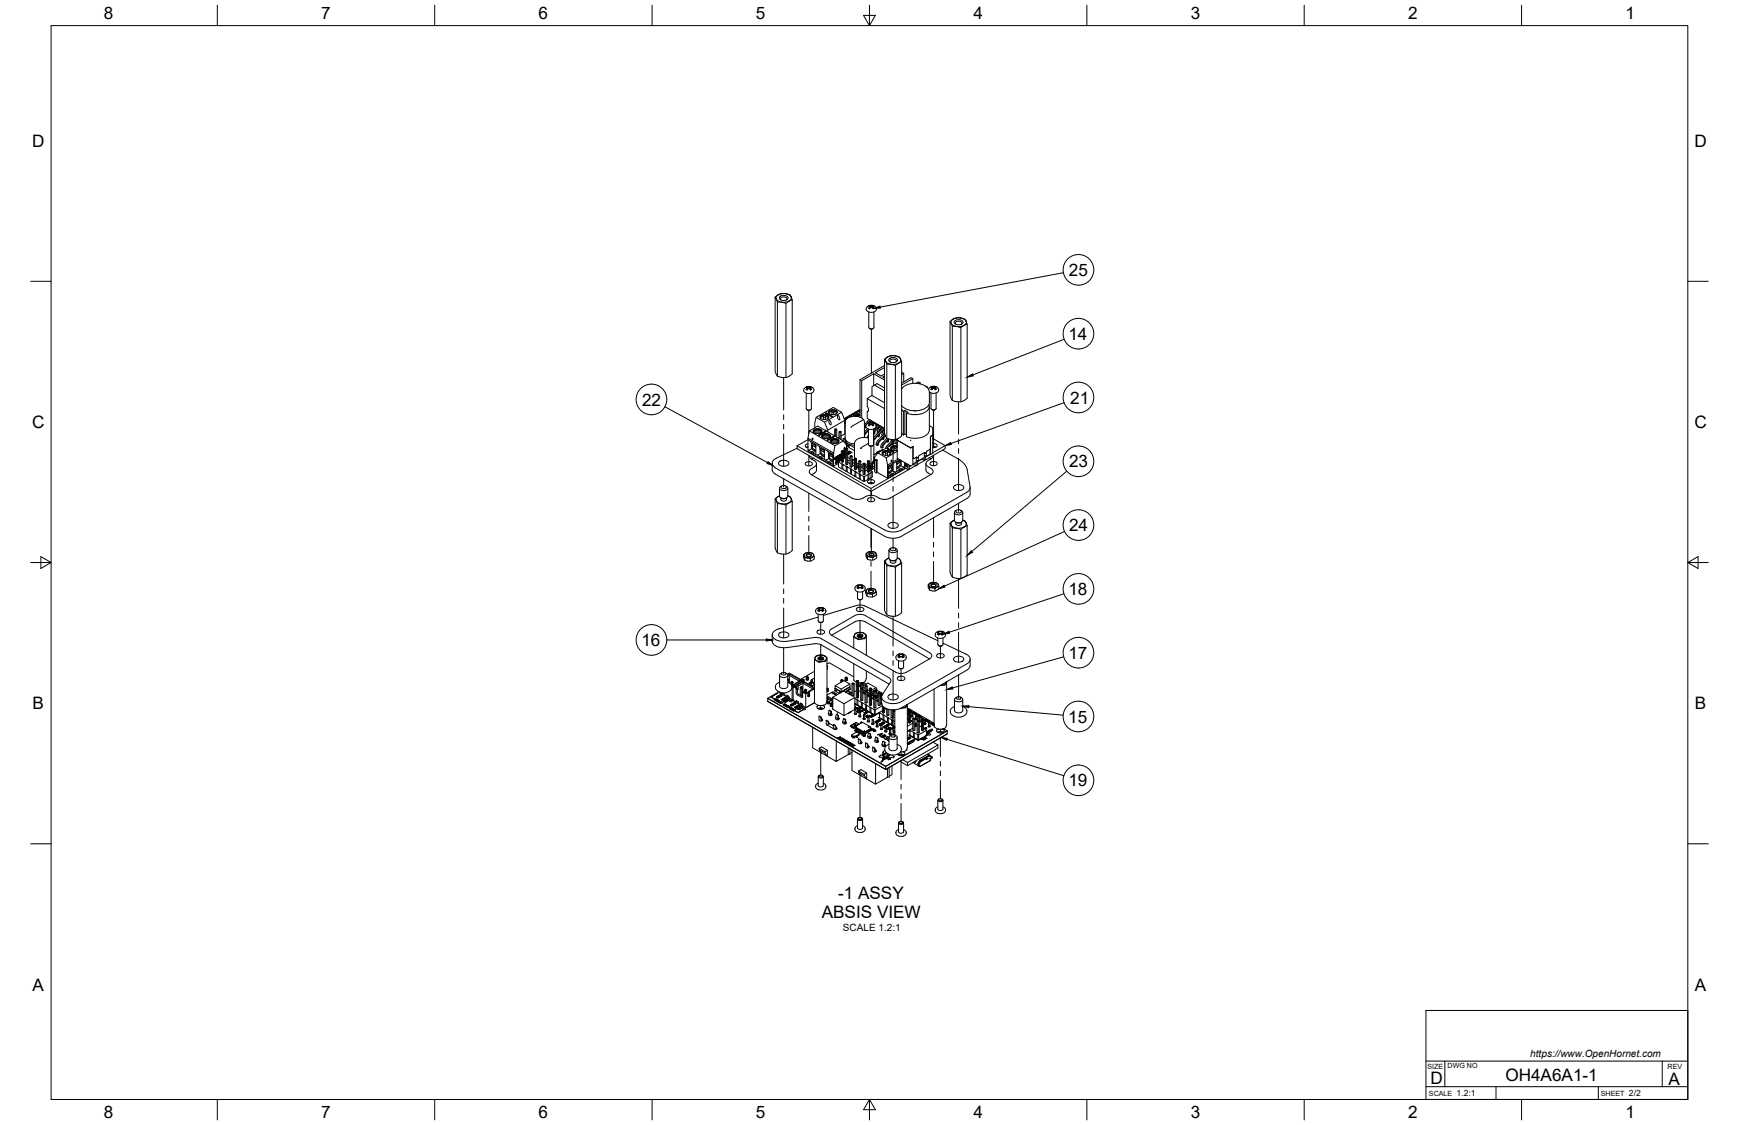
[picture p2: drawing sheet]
<svg xmlns="http://www.w3.org/2000/svg" width="864mm" height="559mm" viewBox="0 0 864 559" stroke-linecap="round" stroke-linejoin="round" font-family="sans-serif">
<defs><g id="words">
<g font-size="8.5">
<text x="52" y="9">8</text>
<text x="160" y="9">7</text>
<text x="267" y="9">6</text>
<text x="375" y="9">5</text>
<text x="483" y="9">4</text>
<text x="591" y="9">3</text>
<text x="699" y="9">2</text>
<text x="807" y="9">1</text>
<text x="16" y="73">D</text>
<text x="841" y="73">D</text>
<text x="531" y="137">25</text>
<text x="531" y="169">14</text>
<text x="319" y="201">22</text>
<text x="531" y="200">21</text>
<text x="16" y="213">C</text>
<text x="841" y="213">C</text>
<text x="531" y="232">23</text>
<text x="531" y="264">24</text>
<text x="531" y="296">18</text>
<text x="319" y="321">16</text>
<text x="531" y="327">17</text>
<text x="16" y="352">B</text>
<text x="842" y="352">B</text>
<text x="531" y="359">15</text>
<text x="531" y="391">19</text>
<text x="416" y="447">-1 ASSY</text>
<text x="408" y="456">ABSIS VIEW</text>
<text x="16" y="492">A</text>
<text x="842" y="492">A</text>
<text x="710" y="538">D</text>
<text x="748" y="537">OH4A6A1-1</text>
<text x="829" y="539">A</text>
<text x="52" y="555">8</text>
<text x="160" y="555">7</text>
<text x="267" y="555">6</text>
<text x="375" y="555">5</text>
<text x="483" y="556">4</text>
<text x="591" y="555">3</text>
<text x="699" y="556">2</text>
<text x="807" y="556">1</text>
</g>
<g font-size="5">
<text x="419" y="462">SCALE 1.2:1</text>
<text x="760" y="525">https://www.OpenHornet.com</text>
</g>
<g font-size="4.3">
<text x="723" y="544">1.2:1</text>
<text x="809" y="544">2/2</text>
</g>
<g font-size="3.5">
<text x="709" y="531">SIZE</text>
<text x="719" y="530">DWG NO</text>
<text x="828" y="531">REV</text>
<text x="710" y="544">SCALE</text>
<text x="795" y="544">SHEET</text>
</g>
</g></defs>
<!-- layer: Visible -->
<g fill="none" stroke="#000" stroke-width=".5">
<path d="M385 148v1M385 148v36l1 3h2h3l2-1v-37M385 149l1 1h2M385 149l3 1M386 150v37M386 146l-1 1v2M386 146l-1 2M387 147a2.1 2.1 0 0 1 3 0 2.1 2.1 0 0 1 1 2 2.1 2.1 0 0 1-2 0 2.1 2.1 0 0 1-2-2zM388 149a1.5 1.5 0 0 1 1-2 1.5 1.5 0 0 1 2 1v1M390 146h2l1 1M390 146h-4M390 146l3 1"/>
<path d="M390 151v36M392 150l-2 1-2-1M392 150h-4M393 147v1a.7 .7 0 0 1 0 1 .7 .7 0 0 1-1 0v1M393 147v2l-1 1M430 153a2.7 2.7 0 0 1 3-2 2.7 2.7 0 0 1 2 2v2h-3l-2-1zM431 155v8a1.5 1.5 0 0 0 3 0v-8M432 152h.1M432 152h-1h1M432 153h-1h1h1M432 153h.1M432 152v1"/>
<path d="M432 152l1 1M432 152h1M433 152v1M433 152h.1M433 153h.1M433 152l1 1M434 153h.1M434 152h-1M434 153h-1M434 152h.1M472 160v1M472 160v36l1 3 2 1 3-1 2-1v-37"/>
<path d="M474 159a2.1 2.1 0 0 1 3 0 2.1 2.1 0 0 1 1 2 2.1 2.1 0 0 1-2 0 2.1 2.1 0 0 1-2-2zM477 158l2 1h1M477 158h-3l-2 2M477 158l3 1M477 158h-1a2.7 2.7 0 0 0-4 3M480 159v1a.7 .7 0 0 1 0 1 .7 .7 0 0 1-1 0v1M480 159v2l-1 1M432 163h2M439 178l1 1M439 178v37l1 3h3h2l3-1v-37M440 179v2h3M440 179l3 2"/>
<path d="M441 177h3h3v1M441 177l-2 1M441 177h4l2 1M441 177l-1 1v1M442 178a2.1 2.1 0 0 1 2-1 2.1 2.1 0 0 1 1 2 2.1 2.1 0 0 1-2 1 2.1 2.1 0 0 1-1-2zM442 180a1.5 1.5 0 0 1 1-2 1.5 1.5 0 0 1 2 1v1M447 178v1a.7 .7 0 0 1 1 1 .6 .6 0 0 1-1 0h-1M447 178v1l-1 1M472 161l3 1M472 161h1a.9 .9 0 0 0 0 1 .9 .9 0 0 0 1 0h1M473 162v37M475 161a1.5 1.5 0 0 1 1-2 1.5 1.5 0 0 1 2 2h-1"/>
<path d="M477 163v37M479 162l-2 1-2-1M479 162h-4M399 193a2.7 2.7 0 0 1 3-1 2.7 2.7 0 0 1 2 2v1h-3h-2zM400 195v8a1.5 1.5 0 0 0 3 0v-8M401 192h.1M401 192h-1h1M401 193h-1l1 1M401 192v1M401 193v1l1-1M401 193h.1M401 192h1"/>
<path d="M401 192l1 1M402 192v1M402 193l1 1M402 192h.1M402 193h.1M402 193h1M403 193l-1 1M403 192l-1 1M403 193v1M403 192h.1M403 192h-1M427 189h1"/>
<path d="M431 198l8 5M433 196l-2 2v4M433 196l6 4M434 186l-6 3v19M434 191l5 3M439 182l-12 7v18M439 193l-3-2-3 1v4M439 187h-1l1 1M439 189l-5-3v6M439 183l-4 2 3 2 1-1M440 181v37M445 182v36"/>
<path d="M446 180l-1 2-2-1M446 180l-3 1M448 185h1v5M448 190l4-2h1v2M448 193l2-2h2l4-1 3 1 2 3 1 6a8 8 0 0 1-11 4l-3-3M448 193h.1M449 185l-1 1M453 188l-5 3M455 190h1l1 1M457 190l-1 1M460 192h1M460 192l1 1"/>
<path d="M461 193a2.8 2.8 0 0 1 5 0v2h-1h-3M462 195v8a1.5 1.5 0 0 0 3 0M463 192h.1M463 192h-1h1M463 193h.1M463 193h-1l1 1 1-1M463 192v1M463 192h1M464 192v1M464 192h.1M464 193h.1M464 192l1 2-1-1"/>
<path d="M465 192h-1M465 195v8M401 203h2M401 218l1-4 4-2 13 7v-1l1 1M401 218l-5 3M401 218l4 3v5l-1-1v1l3 2v-1l-1-1 1-1M402 214l13 7M403 219v2M403 218h1M403 218h.1M404 218h-1M404 214a2.6 2.6 0 0 1 4 0"/>
<path d="M404 214a2.5 2.5 0 0 1 4 0 2.2 2.2 0 0 1-2 1 2.2 2.2 0 0 1-2-1zM404 215v-1l2-1 2 1v1M404 214h2l2 1zM405 212v-5l4 3 2 5M405 215h2M405 207l9-5 4 3 2 4v7l-2 1M406 216l4-2zM407 207a2.6 2.6 0 0 1 5 0M407 208l2-1v1M407 207a2.5 2.5 0 0 1 5 0 2.2 2.2 0 0 1-3 1 2.2 2.2 0 0 1-2-1zM408 208v-1l1-1 2 1v1M408 217a2.6 2.6 0 0 1 4 0"/>
<path d="M408 216a2.5 2.5 0 0 1 4 1 2.2 2.2 0 0 1-2 1 2.2 2.2 0 0 1-2-2zM408 217l1-1h1h2v1M408 217h4l-1-1-3 1M408 217h.1M409 218h3M409 207h.1M409 207h1M410 214v1M410 214h.1M410 205l3 2zM410 207l1 1M410 207v1"/>
<path d="M410 207h.1M410 205v1M411 219l3-2-3 2zM411 205a2.6 2.6 0 0 1 5 0M412 204a2.5 2.5 0 0 1 4 1 2.2 2.2 0 0 1-3 1 2.2 2.2 0 0 1-1-2zM412 205v-1h1h2l1 1M412 209l1 1v1l-1-1zM412 219a2.6 2.6 0 0 1 5 0M413 218a2.5 2.5 0 0 1 4 1 2.2 2.2 0 0 1-3 1 2.2 2.2 0 0 1-1-2zM413 220l1-1 2 1M413 220v-1l1-1 2 1v1M413 205h1"/>
<path d="M413 204l-1 1M413 204v2M413 204h.1M414 217h.1M414 204l2 1M414 204v2M414 204h.1M415 213v4M415 213h.1M415 213h1zM415 213v1v3M416 213v4"/>
<path d="M416 206l1 1v2l-1-1zM416 220h-3M417 217h-1M417 215v3M417 214h.1M417 215h1zM418 215v3M418 205l-9 5M419 219l1 1M419 208h1l-9 6M419 208l4-1-1-1-2 1v1M420 210h.1"/>
<path d="M420 212v1M420 212h.1M420 218l1 2h3M420 218h-1M420 219v-1l1 2M420 209h.1M420 218v1M420 219v1l2 1M421 220l-1 1v-1M421 220h-1M422 206l3-1-2 1v1M423 207l-2 1"/>
<path d="M423 212l6-4 1 9M423 212h.1M423 207h.1M425 206v1l1-1M425 206v1l1-1-1 1M425 206l-1 1 1-1v1M425 206h.1M425 206l-1 1M425 205h1l-3 1h1M425 206h2zM425 206v1M426 206h1"/>
<path d="M426 207h.1M426 206h.1M426 206h-1M426 206h1h-1zM427 206h.1M427 205l-1-1h1l-2 1M427 206h-1M427 206l-1-1-2 1 1 1M427 204v1M427 203l-1 1v1M429 208l-2-1h-2l-5 1v1v9M430 212h-1"/>
<path d="M430 212l-1 1M430 211a2.7 2.7 0 0 1 3-1 2.7 2.7 0 0 1 2 1l-1 2h-2l-2-1zM431 204v4l8 5-5 5M431 202v2M431 213l-2 2M431 204h.1M431 214h.1M431 213v8a1.5 1.5 0 0 0 3 0v-8M431 213l-2 3M431 214l-2 3M431 217l-4 1-2 1-1 9M431 216v1"/>
<path d="M432 210h.1M432 210h-1h1M432 208l-3 3M432 211h-1l1 1 1-1M432 211h.1M432 210v1M432 210h1M432 209l-3 3M433 210v1M433 209l-1 1M433 210h.1M433 211h.1"/>
<path d="M433 209v1M433 211h1l-1 1v-1M433 210h1h-1M434 210h-1M434 216h.1M434 219v9l-2 3M434 210h.1M434 213h.1M434 214v2v-1M434 218v1M435 213h.1M435 210h-1"/>
<path d="M435 210v1M435 212h.1M436 211l-2 3M436 215h.1M436 211l-1 1M436 211h-1M436 217h.1M436 213h.1M437 216l-1 1v-1M437 211l-3 4M437 213v1M437 212l-3 3"/>
<path d="M437 212l-1 1v2M438 212l-2 3M438 218h1M438 214h.1M438 212l-1 2M439 212l-5 5M439 217v1M439 215h.1M439 213l-5 5M439 214v2M439 213l-1 2v2M439 215l-3 4-1 2h1v-2l4-3"/>
<path d="M440 216l-4 5M440 218h.1M440 219l1 1M440 218l-2 2-1 2 1 1 1-2 2-3M441 218v2v-1M442 218l-3 4M443 218v1M443 218l-3 5M444 220v1M444 218l-3 4M445 218l-3 4M445 218h.1"/>
<path d="M445 218v2M446 219h.1M446 218v10M446 220h-1M446 219l-1 1M446 219l6 3h1M448 215l1 1M448 203l1 1M449 216h1M449 204v12M452 219h.1M454 204h1"/>
<path d="M461 201a5 5 0 0 1-6 5l-5-1M462 211l1 1v4M462 202v12a8 8 0 0 1-10 3h-2v-12h1l-2-1v12M463 203h2M463 212v1M463 216l-1 1v9M463 216l-1 1v6M463 218l6 3M463 216v9M463 216h.1M383 230l1 4 1 2 55 30M387 229a2.9 2.9 0 0 1 5 1 2.8 2.8 0 0 1-3 2 2.8 2.8 0 0 1-2-2z"/>
<path d="M396 221l37 22v1l-37-21zM396 223l-10 5a2.5 2.5 0 0 0-3 2 2.5 2.5 0 0 0 2 2l55 31M400 230l1-1a1.3 1.3 0 0 1 2 0 1.3 1.3 0 0 1 0 2 1.6 1.6 0 0 1-3-1zM401 220a1.1 1.1 0 0 0-1 1 1.1 1.1 0 0 0 1 1M401 222h-1M402 226l1 2M403 220v3l2 1M403 228l2 1v2l-3 3v1l1 1M403 221l2 1M403 223l-2 1h2v1l-2-1v-6l13 7M403 221l1 2 1 1M404 228h-1"/>
<path d="M404 224h-1M404 221l-1-1 1 1M405 221h.1M405 222h.1M405 224l-2 1M405 221v1M405 230v4l-2 2M406 221l3 2v5M407 222v1l2 1M407 223v2l2 2M408 223l1 1-1-1M408 224v1l1 1"/>
<path d="M408 227v1l4 2v-1l-2-1h2M408 227l1 1M408 227l-1 1M409 226l-2 1M409 224v1M409 227h-1M409 224h.1M409 228h.1M409 223h.1M409 223v1M410 223l4 3v5l-2-1v1l2 1M411 224l1 2 1 1"/>
<path d="M411 225l1 3 2 1M412 226v2l2 1M413 229h-1M413 226l-1-1 1 1M413 220h3M413 227h.1M413 227h1M413 229l-1 1M414 227h.1M414 227h-1M414 226v1M414 226l-1 1"/>
<path d="M414 226h.1M415 227l-1 1zM415 227v1M415 227h.1M415 229v1zM415 227l-1 1M415 230h.1M415 228h1l-1 1zM415 227l1-1-1 2zM415 229h.1M416 228l-1 1M416 228h.1"/>
<path d="M416 230h-1M416 227l-1 1M416 227h-1M416 230h.1M416 229v1zM416 229h.1M416 229v1M416 227h.1M416 226h1l-1 1zM416 226v1M416 230l-2 2M416 226h.1"/>
<path d="M416 227v1M417 226l-1 1M417 226h.1M417 226h-1M417 228h.1M417 227v1zM417 229h.1M417 227h.1M417 227v1M417 226v1zM417 228v1M417 228l-1 1"/>
<path d="M417 226v1M418 228h-1M418 226h.1M418 227h.1M418 228l-1 1M418 225l-1 1M418 228h.1M418 224h.1M418 224v5v1M418 228l-2 1M418 224h1h-1M418 230l-2-1v3l2 1"/>
<path d="M419 231l1 1v2l-1-1v-3h-1v3h1M419 224h-1M419 224v5l-1 1v-6M419 225h.1M419 222v6M420 227v-5l-1 1v5M420 223h.1M420 223v8M420 227l-1 1M420 223h1h-1M420 225h1M420 232h1v2l1 1v-2l-1-1"/>
<path d="M420 234h1M420 223v-2l-1-2-4 2-1 4v7M420 221l2 1v-1l2 1M420 222l4 2M420 225h1zM420 223v2M421 221h1M421 223h-1M421 223v8h-1v-5v-1M421 224l1 1-1 1 1-1-1 1M421 227l1 1M421 230h1"/>
<path d="M421 224h1M422 224l1 1M422 225h-1M422 221h2M422 225h.1M422 224h.1M422 227v5h1M422 228l-1 1M422 226h1M422 233h1v3l2 1v-3l-2-1M422 235h1M423 227h.1"/>
<path d="M423 227h-1h1v5v-5M423 225h.1M423 225h-1M423 231l1 1M423 230v1M424 228v5h1M424 229l-1-1v2h1M424 228h.1M425 228h.1M425 234l2 2M425 237h.1M425 228h-1h1v5v-5"/>
<path d="M425 234v3l2 1v-3M425 231l1 1M425 230h1M425 232l1 1M425 231h1M426 231v1h-1M426 229v5l1 1M426 231h.1M427 229h.1M427 238h.1M427 229h-1h1v6v-1v-5M427 223h.1"/>
<path d="M427 231h2M427 233l2 1M427 232l2 1M427 232h2M429 230v1zM429 230v6M429 230h1l-1 1M429 237v2zM429 237l-2-1v2l2 1M429 230h.1M430 230v6h-1v-5M431 229h.1"/>
<path d="M431 229v5v1M431 231h-1M431 233l-1 1M431 232l-1 1M431 232h-1M431 239l1-1a1.3 1.3 0 0 1 2 0 1.3 1.3 0 0 1-1 2 1.6 1.6 0 0 1-2-1zM431 229h1h-1M431 236l-2 1M431 220l-4 3M431 240h3M431 235v3M431 235v3l-2 1"/>
<path d="M432 229h-1M432 221h1M432 229v5l-1 1v-6M432 233l1 1v3l-2 1M432 231h.1M432 233h1M432 233h.1M433 232l-1 1M433 232l1 1M433 231l-1 1M433 234l-2 1M433 231v1"/>
<path d="M434 229l-1 1-1 1M434 233h-2M434 233h-1M434 229h.1M434 229l-1 1M434 227h.1M434 228h.1M434 230l-1 1v1h-1v-1M434 231l-1 1M434 228l1 1v6l-1-1v-6h1h1v7l5 3M436 225h.1M436 235h-1"/>
<path d="M436 228l-1 1M436 224h.1M436 224v1M437 224h.1M437 224h-1M438 224h.1M438 225a2.6 2.6 0 0 1 4 0M438 223l-4 3M438 224a2.5 2.5 0 0 1 4 1 2.2 2.2 0 0 1-2 1 2.2 2.2 0 0 1-2-2zM438 223h.1M438 222v1M440 225h1"/>
<path d="M440 225l-2 1 1-1 1-1 2 1v1l-1-1M440 225v1M440 225h.1M440 223l4 2zM441 225v1M441 225h.1M441 231l-1-4-4-2-2 2v7M441 223h.1M441 232h.1M441 232v1M441 233h.1M441 235l2 1"/>
<path d="M442 232l1-1zM442 235h1M443 228v1zM443 229h.1M443 221h.1M443 232v2l-2 1M443 220v1M443 231v3l-2 1M444 230l-1 2-2 1M444 222l-1 1M444 222v2M444 222h.1"/>
<path d="M444 223h1M445 222h1M445 222v2M445 222h.1M445 229h.1M445 230h.1M445 229l1 1M445 231h1M445 230h1M446 233l1 1M446 222h-3v1M446 228h.1"/>
<path d="M446 221l-2-1-8 5M446 224l-6 3M446 222h-3l-1 1M446 221h-1a1.4 1.4 0 0 0-2 0 1.5 1.5 0 0 0 0 3h3M446 230l2-1-1 2-2 2M446 229h1l-1 1M446 228l-5 3v7l2-1v-1l-2 1v-5l4-3M447 228l-2 1v5l2-1v1l-4 2v-1l2-1h-2M447 230v1l-2 1M447 231l2 1-2 1-1-1M449 230v3l-2 1v-1M450 230v2v-1"/>
<path d="M450 233l-17 10M450 230v1M450 231h1M451 230v2h-1M451 231v2M452 231v2h-1l-2-1M452 231v1M453 222v9h-1l-6-3M453 228h1M453 231h.1M453 222v6l2-1M455 230h-1"/>
<path d="M455 231l-22 13M455 230v1M455 227h.1M455 227v3l-2 1M456 229v2h-1h-2M456 227h-1M456 227v2h-1M459 227v2M459 225l-2 1-1 1M459 225h.1M459 225v2l-3 2M460 227v1l-1 1-1-1"/>
<path d="M460 230v4l2 2M460 225h-1M460 225v2l-1-1M461 227l1 1M462 223l-2 2M462 223v3l-2 1M462 226l-2 1M462 230l1-1a1.3 1.3 0 0 1 2 0 1.3 1.3 0 0 1 0 2 1.6 1.6 0 0 1-3-1zM462 228l-2 1v2l3 2v2l-1 1M462 236l-20 11a8 8 0 0 1-8-1 8 8 0 0 0-7 2l-4-1-20-11M463 225l-1 1M463 222h2"/>
<path d="M463 220a1.2 1.2 0 0 1 2 1 1.2 1.2 0 0 1-1 1h-1M463 226l-1 2M468 224l9 5a8 8 0 0 1 3 4l2 9-1 2-33 19a9 9 0 0 1-9 0M469 221v2l-13 8M469 221l-6 4M385 248v24l1 3h2h3l2-2v-24M385 249l1 1h2M385 249l3 1M386 250v25M386 247l-1 1v1M387 246a2.4 2.4 0 0 0 4 0M387 246l-1 1"/>
<path d="M387 242v4M388 247l1 1 2-1M388 247a1.4 1.4 0 0 0 1 2 1.4 1.4 0 0 0 2-2M388 242a1.2 1.2 0 0 1 1-1 1.2 1.2 0 0 1 1 1 1.4 1.4 0 0 1-2 0zM388 241a1.3 1.3 0 0 0-1 2 1.3 1.3 0 0 0 2 1 1.3 1.3 0 0 0 2-1 1.3 1.3 0 0 0-1-2M388 250l2 1M390 251v24M391 246l2 2M391 242v4M393 248v1M393 248a3 3 0 0 1-5 2M393 249l-3 2"/>
<path d="M431 248l1-1a1.3 1.3 0 0 1 2 0 1.3 1.3 0 0 1-1 2 1.6 1.6 0 0 1-2-1zM472 260v24l1 3h2h3l2-2v-24M473 259l-1 1v1M474 241a2.8 2.8 0 0 1 5 2 2.8 2.8 0 0 1-3 1 2.8 2.8 0 0 1-2-2zM474 258a2.4 2.4 0 0 0 4 0M474 258l-1 1M474 255v4M475 254a1.6 1.6 0 0 0 0 2 1.6 1.6 0 0 0 2 0l1-1v-1M475 259l1 1 1-1v2a1.4 1.4 0 0 1-2 0 1.4 1.4 0 0 1 0-2zM475 254a1.2 1.2 0 0 1 1-1 1.2 1.2 0 0 1 1 2 1.4 1.4 0 0 1-2-1zM475 253v1M477 253v1"/>
<path d="M478 258l2 2M478 255v4M480 260v1M480 260v1l-1 1M482 242v3M482 245l-2 3-32 18a9 9 0 0 1-9 0M399 276l1 2 1 1 3-1v-2M399 276l1 1M399 276l2 1M400 277h1M400 277v1M400 275l-1 1"/>
<path d="M400 275a1.2 1.2 0 0 1 2 0 1.2 1.2 0 0 1 1 1 1.6 1.6 0 0 1-3-1zM401 276a.9 .9 0 0 1 1-1 .9 .9 0 0 1 1 1M401 277l1 1M401 277h1M402 274l-2 1M402 274l2 1M402 278v1M403 277l-1 1M403 277h-2M404 275v1M404 275l-1 2M404 276l-1 1"/>
<path d="M430 275l1 3h1h3v-1v-1M430 276l1 1M430 276l2 1 2-1M431 277h2M431 277v1M431 274l-1 1v1M431 274l-1 2M431 275a1.2 1.2 0 0 1 2-1 1.2 1.2 0 0 1 1 2 1.6 1.6 0 0 1-3-1zM432 276a.9 .9 0 0 1 1-1 .9 .9 0 0 1 1 1M432 276h1M433 274h-2M433 274l2 1"/>
<path d="M433 277v1M434 276l-1 1M435 275v1M435 275l-1 1M435 276h-1M439 279v24l1 2 3 1h2l3-2v-24M440 280v1h3M440 280l3 1M441 277l-2 2 1 1M441 277l-1 1v2M441 260a2.9 2.9 0 0 1 5 1 2.8 2.8 0 0 1-3 2 2.8 2.8 0 0 1-2-2zM441 277h.1"/>
<path d="M441 273v4M441 277a2.5 2.5 0 0 0 5 0M442 278l2 1 1-1M442 272a1.6 1.6 0 0 0 0 3 1.6 1.6 0 0 0 3-1h1l-1-2M442 278a1.5 1.5 0 0 0 1 2 1.5 1.5 0 0 0 2-1M442 272a1.2 1.2 0 0 1 2 0 1.2 1.2 0 0 1 0 1 1.4 1.4 0 0 1-2-1zM443 272l-1 1M444 272l1 1M445 278v1M446 277l1 1M446 273v4M447 278l1 2"/>
<path d="M447 278v2l-1 1M448 280l-2 1M472 261l3 1M472 261h1a.9 .9 0 0 0 0 1 .9 .9 0 0 0 1 0h1M473 262v25M475 262l2 1M477 263v24M479 262l-2 1M479 262h-4M480 261l-1 1M425 291h1h2l2 1v1l-2 1h-2l-1-1zM426 294v3a1.5 1.5 0 0 0 2 0v-3"/>
<path d="M426 291h.1M426 291v1M426 298h2M426 291l1 1M426 291h1M427 292h-1M427 292h.1M427 291h.1M427 292h1M428 292h-1M428 292h.1M428 291h1h-1"/>
<path d="M428 291v1M428 291h-1M428 291h.1M428 291l1 1h-1M430 293v3l2 1 2-1 1-1v-1M430 294l2 1M430 294l1 1h1M431 295v1M431 293l2-1 2 1M431 293l-1 1M431 293h-1v1M431 293a1.2 1.2 0 0 1 2 0 1.2 1.2 0 0 1 1 1 1.6 1.6 0 0 1-3-1z"/>
<path d="M432 294a.9 .9 0 0 1 1-1 .9 .9 0 0 1 0 1M433 294h-1h1M433 295v2M434 295h-1h-1M434 295h-2M435 293v1M435 293l-1 2M435 294l-1 1M440 281v24M443 281l2 1M445 282v24M446 281l-1 1"/>
<path d="M446 281h-3M461 290v3h2h3v-1v-1M461 291l1 1M461 291l2 1M462 292h1M462 292v1M462 290h-1v1M462 290l-1 1M462 290a1.2 1.2 0 0 1 2 0 1.2 1.2 0 0 1 1 1 1.6 1.6 0 0 1-3-1zM463 291a.9 .9 0 0 1 1-1 .9 .9 0 0 1 0 1M463 292h1M463 291h1"/>
<path d="M464 289l-2 1M464 289l2 1M464 292v2M465 292h-1M465 292h-2M466 290v1M466 290l-1 2M466 291l-1 1M383 315v3a6 6 0 0 0 8 4l13-2h3l35 20M387 315a2.9 2.9 0 0 1 5 1 2.8 2.8 0 0 1-3 1 2.8 2.8 0 0 1-2-2zM406 313a1.9 1.9 0 0 1 2 0 1.9 1.9 0 0 1 1 1 1.9 1.9 0 0 1-2 1 1.9 1.9 0 0 1-1-2zM406 302h1"/>
<path d="M406 305v3a1.5 1.5 0 0 0 3 0v-3M406 306l-19 6a3 3 0 0 0-4 4 3 3 0 0 0 4 2l4 1 14-2h3l34 20v1l-4 7M406 302l-1 1v1l1 1h1h2l1-1v-1l-1-1M406 302h3M407 303h-1l1 1M407 302h.1M407 303h.1M407 303v1M407 309h1M407 302v1M407 302h-1M407 302h1"/>
<path d="M408 303h-1M408 302h.1M408 303h.1M408 302h1M408 303v1M408 302v1M409 303l-1 1M409 303h.1M409 302h.1M409 306l16-5h3l38 17M413 316l-1-2v-1l12-7a6 6 0 0 1 6 0l32 18 1 1-1 2M413 316l11-7a6 6 0 0 1 6 0l32 18"/>
<path d="M413 316l32 18a6 6 0 0 0 5 0l12-7M424 316v6M424 315l1 2M424 315v1l1 1M425 317h3M425 317l1 1 2-1M425 302a1.9 1.9 0 0 1 2 0 1.9 1.9 0 0 1 2 1 1.9 1.9 0 0 1-2 1 1.9 1.9 0 0 1-2-2zM426 315a1.2 1.2 0 0 1 2 0 1.2 1.2 0 0 1 0 1 1.4 1.4 0 0 1-1 1 1.4 1.4 0 0 1-1-2zM426 316h1h1M426 316l1-1 1 1M426 316l2 1-2-1M426 314l3 1"/>
<path d="M426 314l-2 1M427 316h.1M428 316h-2M428 316h-1h-1M428 316h.1M429 315h1v1M429 315l1 1M430 316l-1 1h-1M430 316l-2 1M430 316v9M465 314h1h2l1 1v1l-1 1h-2l-1-1zM466 317v3a1.5 1.5 0 0 0 2 0v-3"/>
<path d="M466 314l-1 1h1M466 314h.1M466 314v1M466 314h1M466 314h-1h1M466 315h1M466 315h.1M467 315h.1M467 315h-1M467 314h.1M467 315h1M468 315h-1"/>
<path d="M468 315h.1M468 314v1M468 314h-1M468 314h1h-1M468 314h.1M468 314l1 1h-1M468 319l12 6a2.5 2.5 0 0 1 2 2 2.5 2.5 0 0 1-2 3l-34 19a7 7 0 0 1-8-3v-1M387 337h.1M387 335v6a2.4 2.4 0 0 0 4 0v-6M387 337v2l-2 2 1 2M388 334a1 1 0 0 1 1 0 1 1 0 0 1 1 1h-1zM388 334v1a1.5 1.5 0 0 0 0 2 1.5 1.5 0 0 0 2-1l1-1-1-1"/>
<path d="M391 335l1-1 6 4 1-1M391 339l2 1v2a4 4 0 0 1-7 1M391 338h1v1M391 337v1M391 336l1-1v4M392 337v1M392 335h-1M393 339v1M393 339h1zM393 339h.1M394 339h.1M395 340v-1v2"/>
<path d="M396 340v2M397 338l-5-3 6 3-3 1M398 338h1M398 338l-3 2v1M399 337v1M399 339l-3 1 3-2 5 4M399 338v1M401 336h-1M401 336h.1M401 336v1v-1v2M402 338h-2v-2l1 1v1M402 339h.1"/>
<path d="M402 339h1M403 338l1 1M403 339h-1M403 339h.1M403 338v1M403 338h.1M403 339v1M403 339l1 1M403 339h1v1M404 338h.1M403 338h1M404 337h.1"/>
<path d="M404 340h.1M404 337l-1 1M404 328v21M404 333l-7 4M405 327l1 1M405 327l-1 1h2M406 328l2 1M406 328l1 1h1M406 327l1-1a1.2 1.2 0 0 1 1 0 1.2 1.2 0 0 1 1 2 1.4 1.4 0 0 1-2 0 1.4 1.4 0 0 1-1-1zM407 328v-1l1 1 1-1v1M407 328v-1h1h1l-1 1M407 328h1"/>
<path d="M407 325l3 1M407 325l-2 2M407 327h1M408 327h-1M409 328l-2-1v1M409 328h.1M410 326l1 1h-1M410 326v1M410 327v2h-2M410 327l-2 2M411 327v21l-1 2h-3M411 330l1-1 12 7"/>
<path d="M411 331v1M411 331h.1M411 332h.1M418 338h.1M418 339h.1M418 338h1M418 338v1M419 338l-1 1M420 338h1M420 337h.1M420 336l1 1M421 336l-1 1v1"/>
<path d="M421 338v-1l-1 1M422 340l-3-2-4 3M423 339l1 1v6M423 339l1 1v-1v6v1l-1-1v-6M423 339h1M423 339h.1M424 339h.1M424 330v8l1 1M425 340h.1M425 338v8l1 1v-1v-5M425 338l1 1v1M426 338v3"/>
<path d="M426 338h.1M426 338h-1M427 339l1 1v2M427 339v3h1M428 339v1v-1v3M428 339h.1M428 339h-1M429 339l1 1M429 340l-1-1a.9 .9 0 0 1 1 1 .9 .9 0 0 1 0 1M430 333v4v1l-4 1M445 326l2-1h2l1 1v1l-1 1h-3l-1-1zM446 336a1.9 1.9 0 0 1 2 0 1.9 1.9 0 0 1 1 1 1.9 1.9 0 0 1-2 1 1.9 1.9 0 0 1-1-2z"/>
<path d="M446 328v3a1.5 1.5 0 0 0 3 0v-3M446 325h.1M446 326h.1M446 325l1 1M447 326h.1M447 326h-1M447 326v1l-1-1M447 332h1M447 325v1M447 325h-1M447 325h.1M447 326v1"/>
<path d="M447 325h1M447 326h1M448 326h.1M448 326v1M448 325h.1M448 325h1M448 325v1M448 326h1M449 325l-1 1M449 326h.1M449 326l-1 1M449 325h.1"/>
<path d="M465 325a1.9 1.9 0 0 1 2 0 1.9 1.9 0 0 1 2 1 1.9 1.9 0 0 1-2 1 1.9 1.9 0 0 1-2-2zM466 321h2M470 339l-1 1h-1M470 339l-2 1M470 339h.1M470 339v21l-1 2h-3M474 327a2.8 2.8 0 0 1 5 1 2.8 2.8 0 0 1-3 1 2.8 2.8 0 0 1-2-2zM482 327v4l-1 2-36 19a6 6 0 0 1-7-3M381 347l59 34 30-18-1-1M381 348l59 34M381 347v1l59 34v-1l-59-34M383 346l3-2-3 2 2 1"/>
<path d="M383 346l1 1M383 346h.1M385 347h.1M385 348h.1M385 347h1zM385 348v-1l-1 1h1M386 346v1M386 346h.1M386 346h1M386 348h-1h2M386 348h.1M386 348h1"/>
<path d="M387 349h.1M387 348h.1M387 349h1h-1zM387 346h-1h1M387 344l-6 3M387 346l-1 1M387 346h.1M387 348l-1 1M387 345l1 1M387 348l-1 1h1M387 344l6 4M387 344h.1"/>
<path d="M387 349h1zM387 344l2 1v-1M387 345l1 1zM388 345h.1M388 346h-1M388 346h.1M388 347l1 1M388 347h.1M388 349h1h-1zM389 348h.1M389 347v1M389 344l1 1v1l2 1"/>
<path d="M389 347h.1M389 350h.1M389 350h1h-1M389 348h1v1zM389 347h1M389 344v1h1M390 347h.1M390 346l1 1h-1M390 346l-1 1h1M390 346l1 1M390 346v1M390 351h.1"/>
<path d="M390 348h1zM390 350h.1M390 350h-1M390 349h.1M390 351l1-1zM391 349h-1M391 347h.1M391 347h-1M391 350l-1 1M391 350h.1M391 351h.1M391 347l1 1"/>
<path d="M391 346v-1l1 1v1h2l-1 1M391 351h1h-1M392 348h.1M392 351h.1M392 351l-1 1M392 351h1h-2M392 352h.1M392 352h1M393 350h-1l1 1M393 350h1l-1 1M393 350v1M393 352h1z"/>
<path d="M393 350h.1M393 350h1M393 352h-1M393 351v1M393 340h1v1M393 353h.1M393 350h2h-1zM393 348h.1M393 341v7M394 350l-1 1M394 352l-1 1M394 352h.1"/>
<path d="M394 350h.1M394 348l6 4M394 340v-1h-1v1M394 341l1-1v1v1M394 348h.1M394 353h.1M394 349l1 1zM394 340l-1 1M394 353h1l-1-1v1M395 352l-1 1M395 349h.1M395 350h.1"/>
<path d="M395 351v1M395 351h.1M395 351l1 1h-1M395 341v1M395 351h1M395 343l1 2 2 1h1M395 342l-1-1v7l1 1v-1l1 1M395 342v1M396 351h.1M396 352l1 1zM396 351h1zM396 351h-1"/>
<path d="M396 342h-1M396 342h.1M396 342v2l3 2M396 348l-1 1h1M396 343v-2l3-2v5M396 342l-1 1M396 340v1M396 350h.1M396 350l1 1M396 349l3 2M397 352h1h-1zM397 351h.1"/>
<path d="M397 345v-3h1v4M398 341h.1M398 341l-1 1M398 351h.1M398 351h-1M398 351h1l-1 1M398 351v1M398 341v5M398 350v-1l1 1v1M398 352h.1M398 341v1M399 344h1h1v2h1h-1"/>
<path d="M399 344l1 1 1-1M399 345h-1M399 344h.1M399 344v2M399 352h.1M399 352h1l-4 2-1-1M399 352l-3 2-1-1M400 343v1M400 343h.1M400 342v1M400 345v7M400 342l1 1"/>
<path d="M401 344v-1l-1 1M402 344h-1v1M403 340h-1M403 340h.1M403 340v1M403 341h.1M404 342l-5-3 5 3-2 1M404 349l3 1M404 349l-4 3-1-1M404 342l-2 2v2M404 349l-4 3M406 352h3z"/>
<path d="M406 350a1.2 1.2 0 0 0 0 2 1.2 1.2 0 0 0 2 0 1.1 1.1 0 0 0 1 0 1.1 1.1 0 0 0 0-2v1M406 352h.1M407 350l-1 1M407 356h1M407 352h.1M408 356h-1v2h1v-1l1 1M408 352h.1M408 358v-2v2M409 352h.1M410 358h1M410 360l4 2h2l-1-1M410 360h1"/>
<path d="M411 348v1M411 346l2 1M411 342v2v-1M411 342v1M411 342h.1M411 348h.1M411 346v1M411 349v1zM411 347h.1M411 349v1M411 349h.1M411 349h1"/>
<path d="M411 347h1v1l-1-1zM411 343h.1M411 358h-1v2M411 354l1 1M411 349h1zM412 359l2 1M412 360l-1-2v2M412 349h.1M412 349h-1M412 349v1M412 351h.1M412 350h1z"/>
<path d="M412 351h1M413 351h.1M413 350l-1 1M413 350h.1M413 355v-2l-1 2M413 353h-1l-1 2M413 344h.1M413 347h1zM413 348l1-1zM413 347l-1 1M413 355h-1h-1M413 350v1h1"/>
<path d="M413 350v1M414 346l5 4v5l-5-3zM414 346l5-3 6 3v6M414 347h-2h1M414 347l-2 1M414 349h-1l1 1M414 349h.1M414 348h-1l1 1M414 360h1M415 343h.1M415 342l3 2zM415 342v-1l3 1v2l4-3-4 3"/>
<path d="M415 342v1M415 344h-1h-1l2 1-2-1-2 1M415 343h-1M415 344l1 1M415 356l1 1M415 344h2M415 355h1M416 354h.1M416 357v-2v3M416 355h-1v1a1 1 0 0 0 1 1 1 1 0 0 0 1 0h-1h1M417 343v1M417 343h.1"/>
<path d="M418 342l4-2v2l-2 2M419 358v1M419 357l1 1M419 359l1-2v2M419 359v1M420 344h.1M420 359h.1M420 357h-1v1a1 1 0 0 0 0 2 1 1 0 0 0 1-1M421 343l-1 1M421 343h.1M421 354h2zM421 343l1-1-2 2"/>
<path d="M421 344v1M421 343l1 1M421 344h.1M422 345h.1M422 344h-1M422 344h1M422 344h.1M423 344l-1 1M423 344h.1M423 344v1M423 360h-1M423 360h.1"/>
<path d="M423 360h1M424 360h.1M424 360l1 1h-1M424 360l-1 1M424 359v1M424 360h2M424 360l1 1M424 353v2M425 354l-1 1M425 354v1v-1M425 349l1 1M425 347l10 6"/>
<path d="M425 350h.1M425 352l1-1v1M425 346l-6 4M425 352l-6 3M425 352h.1M425 352h1M425 351v1zM425 351h.1M425 353v2M425 359h-1M425 359h.1M425 354v1"/>
<path d="M425 343l-1 1M425 359l2 1M425 359l-1 1M425 353h.1M425 353l1 1M426 348v2M426 353h.1M426 353v1M426 353h-1M426 354h.1M426 340l-1 1h1v6M426 340v1"/>
<path d="M426 353h1zM426 348v2l2 1M426 352h.1M426 343l1 1M426 341h1M426 340h1l-1 1M426 356h2M426 352h1M427 354h-1M427 360h-1M427 352h.1M427 360h.1"/>
<path d="M427 352h-1M427 352h-1h1M427 354v2M427 352h1zM427 354h.1M427 351l1 1zM427 351v1M427 351h.1M427 353l1 1zM427 359h.1M427 342h1v6h-1zM427 359h1"/>
<path d="M427 353h.1M427 353h1M428 353h.1M428 342h.1M428 352h-1M428 359h-1M428 352h.1M428 349v2M428 359h.1M428 353h-1M428 342v6M428 349v3l2 1"/>
<path d="M428 353h1zM428 341l3-2 4 3M428 344l2 1M428 341l2 1M428 343h2M428 344h2M429 357h1M429 355v2M429 344v1M429 355h.1M429 354l1 1v-1v1zM429 353h.1"/>
<path d="M429 353h-1h1M430 355h.1M430 343v1v5M430 354h1h-1zM430 343v1l1-1v6h-1v-6M430 343h.1M430 341h.1M430 354h1zM430 350v3M430 356h.1M430 341h1v2h-1M430 341v2"/>
<path d="M430 356h1h-1M430 354h.1M430 350v3l2 1M431 356h.1M431 341h-1M431 346h1M431 343h1M431 344h1M431 345l1 1-1-1M431 358h1M431 355l-1 1M431 355h.1"/>
<path d="M431 355v1h-1M431 346h.1M431 356v3M432 356v3M432 356h-2M432 356h-1M432 342v8v1l1-1v-6l-1 1v-1M432 342v2M432 344v1v6M432 355v1v-1M432 342h1v2h-1M432 342h1"/>
<path d="M432 342h.1M432 351v3M432 356h1zM432 356h.1M432 344h.1M432 344h1M432 352v2l3 1M433 356h.1M433 356h1zM433 344l2-2v2M433 346h.1M433 347h1"/>
<path d="M433 360h1M433 345h.1M433 355h1zM433 345v1M433 344v2l1-1M433 358v2M433 357h1M433 357h.1M434 357h.1M434 358v2M434 355h-1v1M434 355h.1"/>
<path d="M434 356h-1M434 343v8v1l1-1v-5h-1M434 343v1v1M434 346v1M434 344l-1 1M434 346v6M434 343v1l1-1v3M434 346h1M434 353v2M434 343h1M435 343h-1M435 358l-1 1h1"/>
<path d="M435 358v1M435 358v3M435 358h.1M435 348l1 1M435 347h.1M435 346h.1M435 342l-2 1M435 346v1M435 359h.1M435 358h2h-1v1zM435 346h1h-1zM435 344h.1"/>
<path d="M435 359h1M435 343l3 2M436 359h.1M436 348h.1M436 348h-1h1M436 359v2M436 345v1M436 346h.1M436 344l1 1v6M436 346l-1 1M436 345h.1M436 344h.1"/>
<path d="M436 344l1 1v-1v6v1l-1-1v-6M436 356l8 5M436 356h.1M436 358h.1M437 358h.1M437 344h.1M437 355h.1M437 357v1v-1l-1 1M437 358h-1M437 354h.1M437 354l-3 1-9-5 9 5M437 354l-3 1"/>
<path d="M437 344h-1M437 354v3l2 1M437 354v1M437 360h.1M437 360v2M437 360h1M437 349l1 1M437 349h.1M437 347h1M437 346h.1M437 345h1zM437 345v2"/>
<path d="M438 344l-1 1M438 345h.1M438 360h.1M438 344v1h-1M438 344h.1M438 350h.1M438 349h.1M438 346v3M438 353l-1 1 7 4M438 359h1zM439 355v3M439 360l-1-1v1"/>
<path d="M439 360l-2-1 1 1M439 351v3M439 360h.1M439 355v3l2 1M439 352h1h-1M439 352v2h-1v-3l-3 2v2l2-1M440 352v3h1v-3M441 356v3M441 360h.1M441 360v1l1-1h-2M441 352v3M441 357v2l2 1"/>
<path d="M441 345a2.9 2.9 0 0 1 5 2 2.8 2.8 0 0 1-3 1 2.8 2.8 0 0 1-2-2zM443 353v3v1l1-1v-3M443 358v2M443 353v4M443 358v2l1 1M444 353h.1M444 353v12h1a1.5 1.5 0 0 1 0 2 1.5 1.5 0 0 1-2 0l-2-1 2-1M448 352h-1M450 350h1v21l-1 2h-3M450 350v2h-2M450 350l-2 2M450 350h.1"/>
<path d="M451 357h.1M451 352l13 7M451 352v1M451 352h.1M451 353h.1M451 354h.1M451 353v2M451 353h1zM451 353l1 1v5M451 355h.1M451 353l1 1v-1v6h-1v-6M452 353h-1"/>
<path d="M452 353l-1-1v1M452 353h.1M452 353h1h-1M452 356h1M453 358h.1M453 354v2M453 354h.1M453 358v1l-1-1M453 354l-1-1 1 1M453 354h1h-1zM453 357h1v6h-1zM453 359l-2 2"/>
<path d="M454 357h.1M454 357h1M454 357v6M454 355h.1M454 357h-1M454 359h1v1h-1M455 354l-1 1M455 354h.1M455 354h-1v1M455 360h.1M455 355v2M455 355h.1"/>
<path d="M455 357h.1M455 356h1M455 356h.1M455 356v8h1h1v-6h-1M455 356h1v2M456 358v6M456 356h1v2M456 358h.1M456 356h.1M456 356h-1M456 355h.1M456 355h1"/>
<path d="M456 358h1M456 356h1M457 356h.1M457 358l1 1M457 355h.1M457 356v3M458 357v6M458 358h.1M458 357h1v6h-1v-6M458 357h.1M458 357h1M459 360h1"/>
<path d="M459 357v1M459 358h.1M459 358v2M459 357h1M459 357h.1M460 357h.1M460 358h.1M460 357v1M460 358v2M460 357h-1M461 358h-1M461 358h.1"/>
<path d="M461 358l-1 1 2-1M461 359h.1M461 359v2M461 359h1M461 358v1M462 358v1M462 358h.1M462 359h.1M462 359v2M462 359v1M462 359h1M462 360h.1"/>
<path d="M463 359h-1M463 359h.1M463 360h.1M463 359l-1 1M464 360h.1M464 360h-1M464 342v19l2 1M468 340l-1 1M468 340h-1M473 355a5 5 0 0 0 7 0M474 347v6a2.4 2.4 0 0 0 4 0v-6M474 351l-2 2 1 2"/>
<path d="M475 346a1 1 0 0 1 1 0 1 1 0 0 1 1 1h-1zM475 346v1a1.5 1.5 0 0 0 0 2 1.5 1.5 0 0 0 2-1l1-1-1-1M478 351l2 2v2M404 361v10l4 3M407 372l3 2 1 2-3-2zM407 372l3 1h1M410 373v1M415 360v1M415 360v2M415 360h-1v2M415 368v10l-4-2v-3l-3-2-1 1M415 361h.1"/>
<path d="M415 361v1M415 362h.1M416 362h-2M416 366h.1M416 366h1M417 366h-1M417 367l1-1-1 1zM418 367h.1M418 366h.1M418 367l1 1M418 367h-1M418 367h1"/>
<path d="M419 367h.1M419 367h-1M419 368h.1M419 368l1-1-1 1M419 367v1M420 368h.1M420 369h.1M420 369h1M420 368h-1h1M420 368h1M421 368h.1M421 368h-1"/>
<path d="M421 369v-1zM421 369l1-1-1 1M421 369h-1M421 369h.1M421 371v4l-6 3M422 370h.1M422 369h.1M422 369v1M422 372v3h-1M422 370h1M422 369h-1l1 1M422 369h1"/>
<path d="M422 360v1M422 361h.1M422 361h1M422 360l1 1M422 360h.1M423 369h.1M423 369h-1M423 370v-1zM423 370h1h-1zM423 370h-1M423 360v1M423 361l1 1"/>
<path d="M423 361h1M423 361h.1M423 365v1M423 366l1 1M423 365l1 1h1M423 366h.1M423 373v10l5 2M423 374h-1M423 365h.1M423 366h1M424 366h.1M424 370h.1"/>
<path d="M424 370v1M424 370h1h-1v1M424 366h-1M424 371h.1M424 361h.1M424 361v1M424 367h.1M424 362h.1M424 363h1M425 360v1zM425 363h.1M425 361h.1"/>
<path d="M425 361v1M425 362h.1M425 361l-1 1M425 360v1M425 362v1M425 366l-1 1-1-1M425 366h1M425 361l4 3v-1M425 361l3-2 4 2M425 364h.1M425 362h1M425 366h.1"/>
<path d="M425 362l1 1M426 363v1M426 362l-1 1M426 360h.1M426 362h.1M426 365l-1 1M426 365h.1M426 366h.1M426 363h.1M426 364h.1M426 362v1M426 367l1 1"/>
<path d="M426 362h1M426 364h-1l-2 1M426 364l1 1M426 365v1M427 363h.1M427 365l-3 1v-1M427 365h-1M427 364h.1M427 362l-1 2M427 362h.1M427 363v1M427 368l-1-1v2"/>
<path d="M427 363h1M428 363v1M428 365h.1M428 368v1h-2M428 369h.1M428 369l-1-1v1M428 363l-1 1M428 363h.1M428 363l1 1M429 365v1zM429 365v1M429 364v1"/>
<path d="M429 364h.1M429 364l-1 1M429 366h.1M429 365h1M429 365h.1M430 366h.1M430 365h.1M430 366h-1M430 365l-1 1M430 369l1 1-1-1v2h1h1M431 366h1M431 361h1"/>
<path d="M431 361h1zM431 371v-1v1M431 364l1 1M432 363l-3 1M432 363h.1M432 363l-3 2M432 361v1M432 367v-2v2M432 365l-1-1v2M432 362h1M432 362l-3 2M433 363l1-1z"/>
<path d="M433 362h.1M433 362l-1 1M433 366h-1h1l-1 1-1-1M433 371l1 1M434 363h.1M434 362v1M434 362h.1M434 362l1 1M434 372l-1-1v2l1 1 1-1M434 368h1M435 363h-1M435 363h.1"/>
<path d="M435 379v10l-5-2v-3l-2-2-2 1v1M435 373l-1-1v2M435 366l1 1M435 361h.1M435 360l1 1v-1M436 365l2-1-1 2zM436 361h.1M436 368v1l-1-1M436 368h.1M436 369v-2l-1 2M436 367l-1-1-1 2M436 376l2-1 1 1-1 1v-1z"/>
<path d="M437 365h1zM437 362h1M437 366l2-1h1l-1 1zM438 366h1zM438 370h1M438 360v2M438 375l1 1-2 3 2-2M438 368l1 1M439 361l1 1M439 370l1-1v2M439 376h.1M439 370v1"/>
<path d="M439 375l1 1zM439 377l1-1 2 1h-2zM439 361h.1M439 361h1M439 365h.1M439 363h1M439 367h1M439 377l1-1 2 1M439 377h.1M439 361h2M439 373l-1 1h1h1M439 370h1l-1 1-1-1"/>
<path d="M440 370h.1M440 369l-2-1v2M440 376l-2 2zM440 361h-1h1M440 361v3M440 361h.1M440 365h-1l1 1M440 374h1zM440 360h1M441 362h.1M441 375h-1h1M441 361h.1"/>
<path d="M441 361h-1M441 374h-2l-1 1M441 368h.1M441 370l-1 1-1 2a5 5 0 0 0 8 0v-2l-1-1M441 366h-1l1 1h-1h-1M441 367v1v-1M441 364h2M442 361h.1M442 362h.1M442 361v1h-1v-1M442 375l-1 1 1 1M442 363v2"/>
<path d="M442 361l1 1zM442 377h.1M442 365a1 1 0 0 1 2 0 1 1 0 0 1 0 1h-1zM443 375h-1l-1 1 1 1 2-1-1-1M443 362h.1M443 362h1M443 361l1 1zM444 362h.1M444 361v1M444 361h.1M444 364v1M444 364h.1"/>
<path d="M444 363v1M444 363h.1M446 366v6a2.5 2.5 0 0 1-5 0v-6h-1v1M446 375h3h-3M447 375h.1M448 375h1M448 373l1 1M449 373a1.1 1.1 0 0 1 0 2 1.1 1.1 0 0 1-2 0h-1M449 375h.1M450 372v1M451 367v1M451 369v1v-1h1"/>
<path d="M451 369h1M451 379v1M451 367h1M451 366v1M451 369h.1M451 365l5 3M451 365h.1M451 369h2M451 366h1M451 367h.1M452 366h.1M452 367h.1"/>
<path d="M452 367h-1M452 363h-1h1M452 366v1v-1h-1v1M452 366l-1 1M452 369h-1M452 363h.1M452 369h.1M452 368h.1M452 363v2l2 1M452 365l4 3 2-2M452 365h-1M452 363h-1"/>
<path d="M453 369h-1M453 368h-1h1M453 368h.1M453 368h1h-1M453 362l-1 1 4 2M453 379l3 1M453 368h1M454 368l-1-1h1v1M454 364v2M454 378l1 1M454 364v3h2M454 360h1h-1"/>
<path d="M455 379h.1M455 378v1M455 361h-1M455 360l-1 1M456 365v2M456 379v1M456 379h.1M456 368h.1M456 380h.1M456 379h1M457 378h.1M457 378l-1 1"/>
<path d="M457 360l1 1M457 379h-1M458 378h-1M458 378h.1M458 367h.1M458 366h.1M458 377v1M458 367l1 1-1-1M458 366l-2 2M458 377h1M459 362l1 1v2l-4 2v-2l4-2M459 377h.1"/>
<path d="M459 362h.1M459 367h-1h2h-1M459 361l1 1h-1zM460 366v1M460 366h.1M460 377h.1M460 377l-3 2M460 376l1 1M460 364h1M460 365l-1 1 2-1M460 365h1M460 362h.1"/>
<path d="M460 367h.1M461 365h.1M461 375l1 1M461 377h-1M461 377h.1M461 363h-1l1 1M461 363h.1M461 363v1M461 364h.1M461 361h.1M461 360v1l1-1M461 363h1z"/>
<path d="M461 375l-4 3M461 375h1M461 375h.1M462 375v1M462 375l-4 3M462 364h.1M462 364h-1M462 375h.1M462 361h.1M462 376h.1M462 377h.1M462 377v1"/>
<path d="M462 378l-5 3-1-1M462 378h.1M462 376h1M462 363h1M462 362v1M462 362h.1M462 362l1 1M463 376l-1 1M463 376v1M463 376h.1M463 363h.1M463 369l3 1-15 9-3-2"/>
<path d="M466 364h2zM466 370v2l-15 8-4-2M466 362a1.2 1.2 0 0 0-1 2 1.2 1.2 0 0 0 2 0 1.1 1.1 0 0 0 2 0 1.1 1.1 0 0 0-1-2l1 1M466 362l-1 1M470 365l-30 17M470 365v-2l-30 18M406 386v4a1.5 1.5 0 0 0 3 0v-4M406 389l-1 1v1l3 1h1l1-1v-1l-1-1M407 385h1h1l-2 1zM407 385a1 1 0 0 0 1 1 1 1 0 0 0 1-1M408 385h.1M426 384l3 1 1 2-2-2z"/>
<path d="M426 383l3 2 1-1M429 385h.1M441 382v4l-6 3M442 381v5h-1M443 380v5l-1 1M466 398v4a1.5 1.5 0 0 0 2 0v-4M466 397a1 1 0 0 0 1 1 1 1 0 0 0 1-1M466 397h1h1l-1 1zM466 397h.1M468 397h.1M426 407v4a1.5 1.5 0 0 0 2 0v-4M426 410l-1 1v1l1 1 1 1 2-1 1-1-1-1-1-1"/>
<path d="M426 406h1l1 1h-1zM426 406a1.1 1.1 0 0 0 1 2 1.1 1.1 0 0 0 1-2M446 409v4a1.5 1.5 0 0 0 3 0v-4M446 412l-1 1v1l1 1h2l2-1v-1l-1-1M447 408h1v1h-1zM447 408a1 1 0 0 0 0 2 1.1 1.1 0 0 0 1-2M466 401l-1 1v1l1 1h1l2-1v-1l-1-1"/>
<circle cx="393" cy="348" r=".6"/>
<circle cx="397" cy="351" r=".6"/>
<circle cx="439" cy="375" r=".4"/>
<circle cx="461" cy="365" r=".6"/>
</g>
<!-- layer: Tweak Trail -->
<g fill="none" stroke="#000" stroke-width=".5">
<path d="M433 164v21M389 188v16M476 200v16M389 206v2M389 211v2M389 216v16M402 204v11M444 218v16M464 204v18M476 218v2M389 238v4M402 226v5"/>
<path d="M433 222v18M433 240h.1M444 237v2M464 226v5M476 223v2M476 228v16M402 245v9M402 256v3M433 244v5M433 244v2M444 242v2M444 246v16"/>
<path d="M464 257v10M476 250v4M389 275v15M402 261v3M402 266v9M433 263v9M433 274v3M433 279v2M433 263v11M444 267v6M464 269v3M464 274v3"/>
<path d="M464 279v10M389 293v2M389 297v3M427 298v6M433 284v9M476 287v15M389 302v15M408 309v6M427 308v9M444 306v15M476 305v2M476 309v3"/>
<path d="M476 314v15M389 322v13M408 320v8M427 339v2M444 323v3M444 328v2M444 333v15M447 332v6M467 321v6M476 335v12M408 350v2M444 353v13"/>
<path d="M408 374v11M447 373v2M447 378v9M467 362v2M467 367v9M467 378v3M427 385v22M447 390v2M447 394v3M447 399v10M467 383v2M467 388v9"/>
</g>
<!-- layer: Border -->
<g fill="none" stroke="#000" stroke-width=".5">
<path d="M25 13h813v533h-813zM108 3v10M216 3v10M324 3v10M429 8h6l-3 5zM432 3v10M540 3v10M648 3v10M756 3v10M15 140h10M838 140h10M15 279h10"/>
<path d="M20 276l5 3-5 3zM838 279l5-3v6zM838 279h10M15 419h10M838 419h10M108 546v10M216 546v10M324 546v10M432 546l3 5h-6zM432 546v10M540 546v10M648 546v10"/>
<path d="M756 546v10"/>
</g>
<!-- layer: Titleblock -->
<path d="M708 502h130v44h-130zM708 540h130M708 527h130M718 527v13M743 540v6M794 540v6M825 527v13" fill="none" stroke="#000" stroke-width=".5"/>
<!-- layer: Balloons -->
<g fill="none" stroke="#000" stroke-width=".5">
<circle cx="536" cy="134" r="8"/>
<circle cx="536" cy="166" r="8"/>
<circle cx="324" cy="198" r="8"/>
<circle cx="536" cy="197" r="8"/>
<circle cx="536" cy="229" r="8"/>
<circle cx="536" cy="261" r="8"/>
<circle cx="536" cy="293" r="8"/>
<circle cx="324" cy="318" r="8"/>
<circle cx="536" cy="324" r="8"/>
<circle cx="536" cy="356" r="8"/>
<circle cx="536" cy="388" r="8"/>
</g>
<!-- layer: 0 -->
<path d="M434 153l3-1v1zM480 187l3-1v1zM381 229l3 2-3-1zM469 221l3-1v1zM482 274h1l-3 2zM466 292l3-1v1zM381 317l3 1h-3zM469 315l2-1 1 1zM470 343l3-2v1zM478 351l3-1v2zM467 366l3 1v1z" fill="#000" stroke="#000" stroke-width=".5"/>
<path d="M528 135l-91 18M528 169l-45 17M330 202l51 28M528 200l-56 20M530 234l-47 40M529 264l-60 27M528 295l-57 19M331 318h50M528 326l-55 16M481 351l47 4M470 367l58 18" fill="none" stroke="#000" stroke-width=".5"/>
<use href="#words"/>
</svg>
